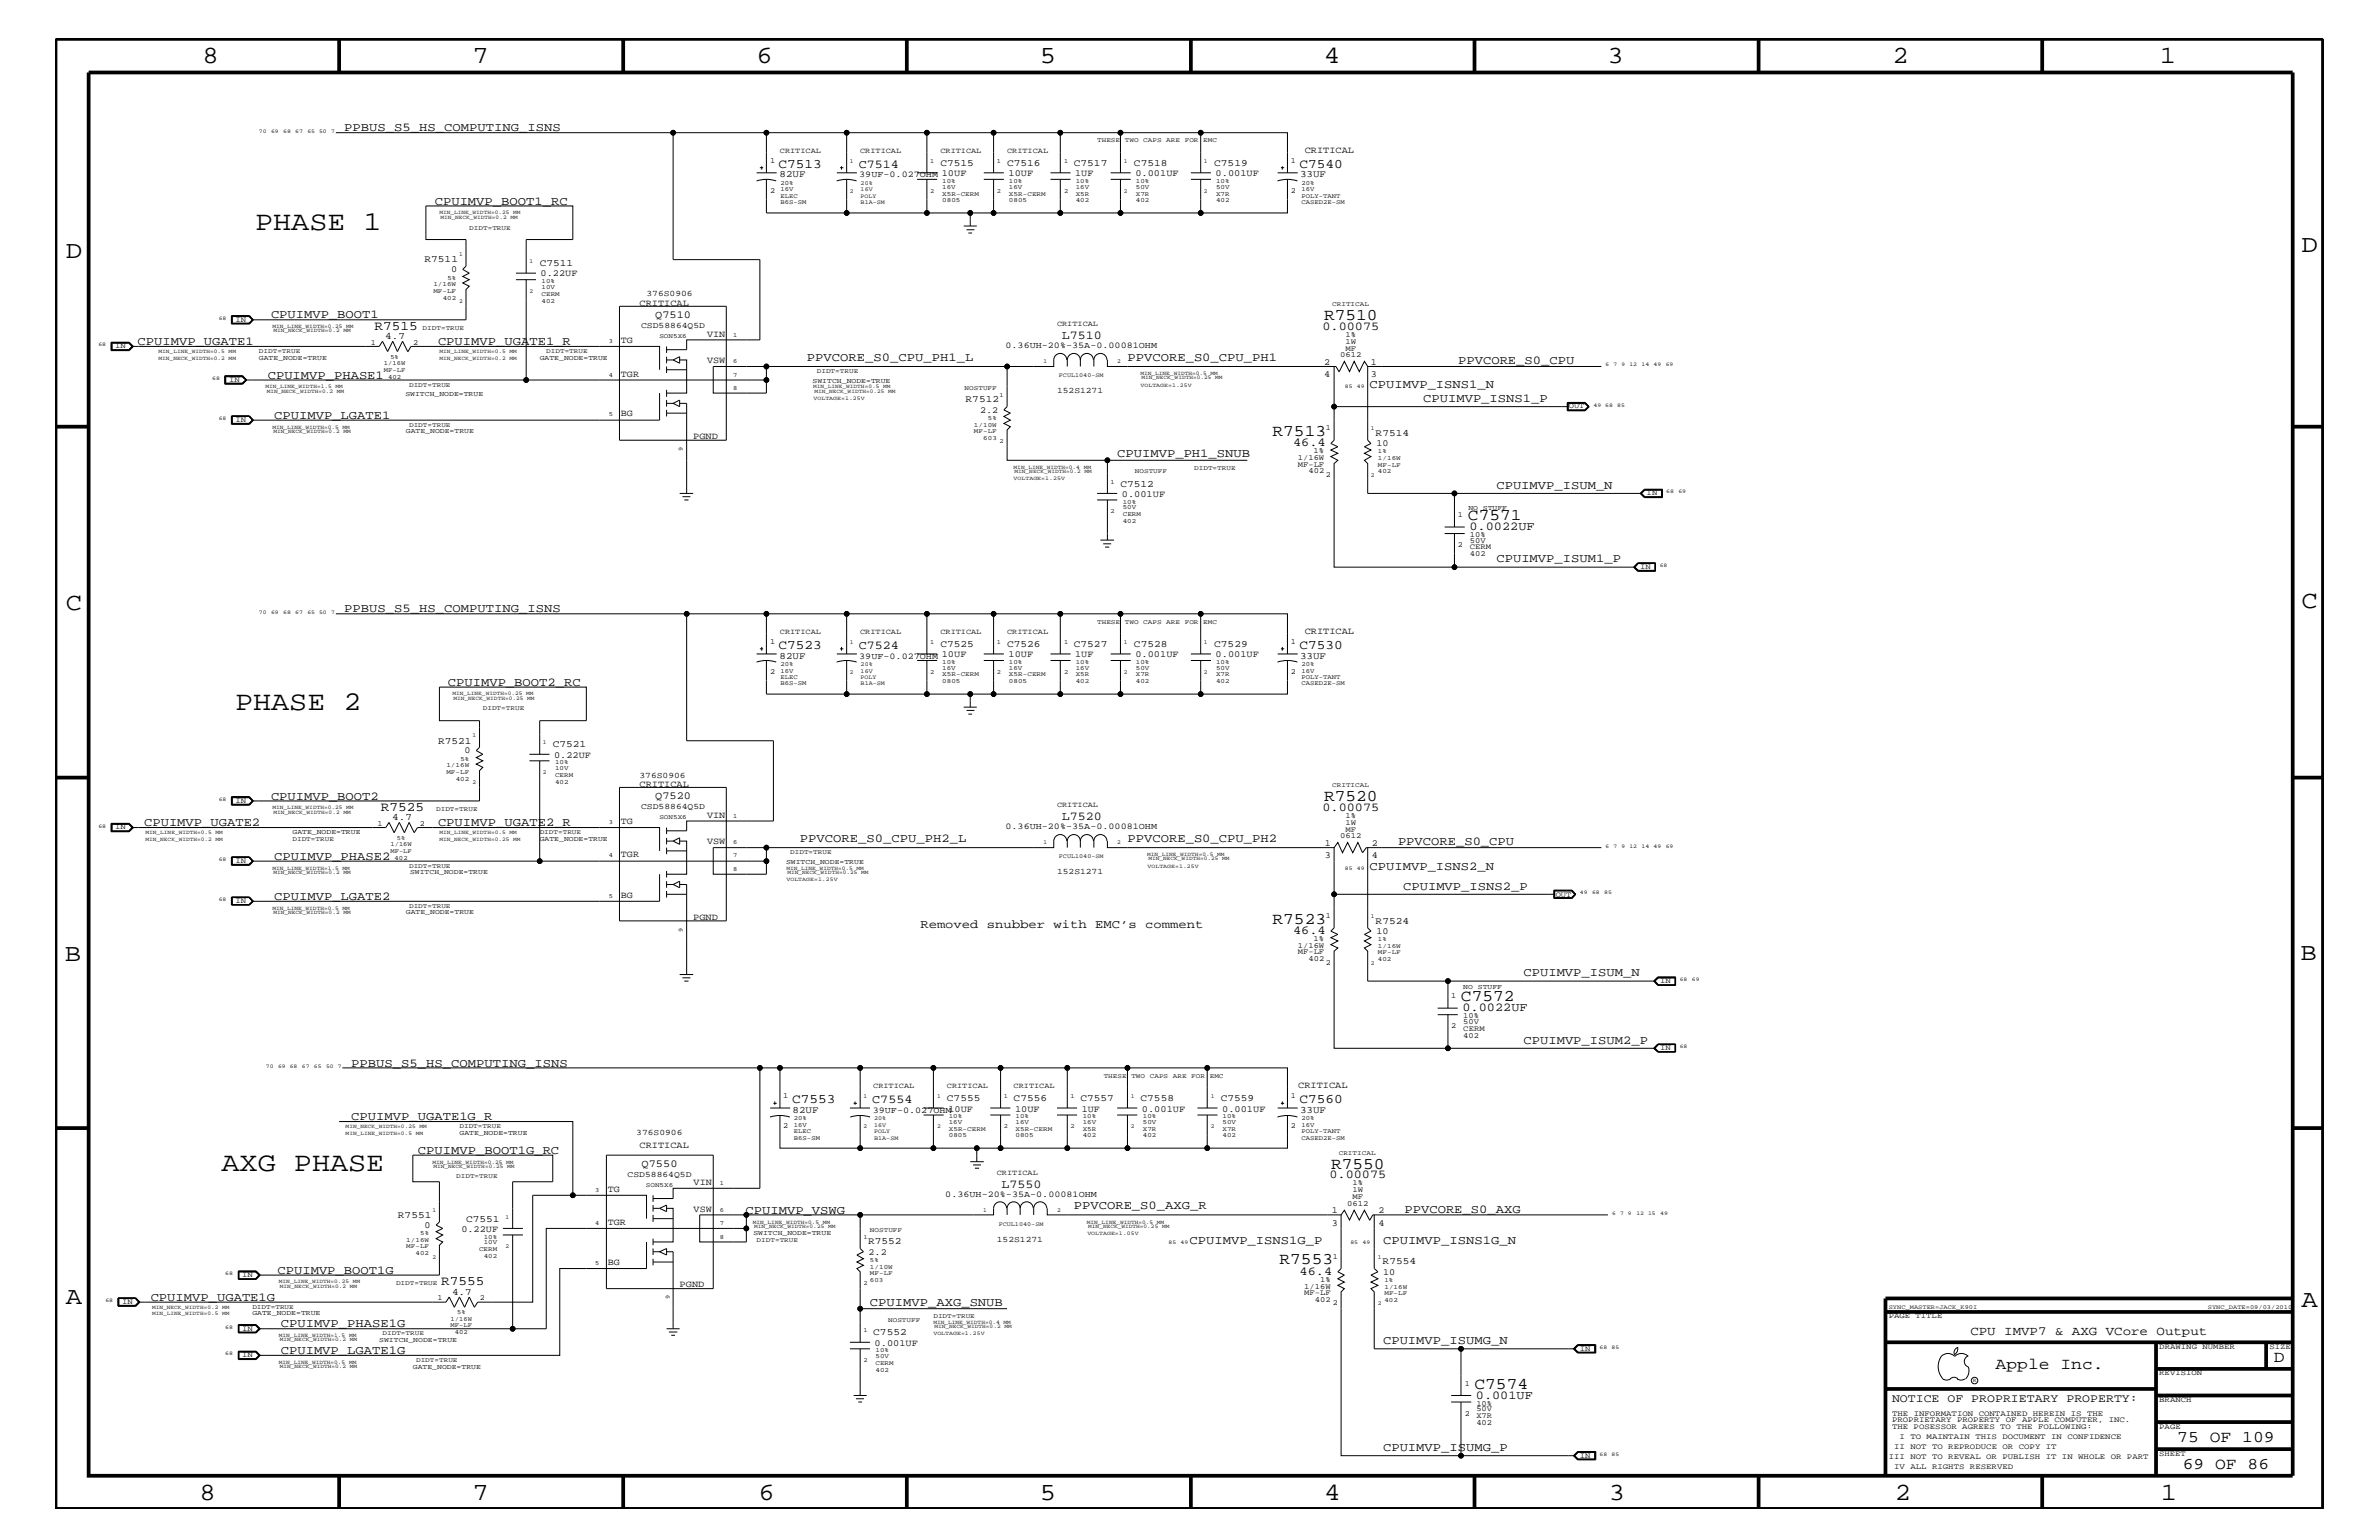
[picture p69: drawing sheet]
<svg xmlns="http://www.w3.org/2000/svg" width="432mm" height="279mm" viewBox="0 0 432 279" stroke-linecap="round" stroke-linejoin="round" font-family="sans-serif">
<defs><g id="words">
<g font-size="4.9">
<text x="46.3" y="41.7">PHASE 1</text>
<text x="42.7" y="128.9">PHASE 2</text>
<text x="40.2" y="212.5">AXG PHASE</text>
</g>
<g font-size="4.5">
<text x="36.7" y="11.5">8</text>
<text x="85.8" y="11.5">7</text>
<text x="137.3" y="11.5">6</text>
<text x="188.7" y="11.5">5</text>
<text x="240.3" y="11.5">4</text>
<text x="291.8" y="11.5">3</text>
<text x="343.5" y="11.5">2</text>
<text x="392" y="11.5">1</text>
<text x="11.9" y="46.8">D</text>
<text x="417.7" y="45.7">D</text>
<text x="11.9" y="110.6">C</text>
<text x="417.7" y="110.3">C</text>
<text x="11.8" y="174.3">B</text>
<text x="417.6" y="174.2">B</text>
<text x="11.9" y="236.7">A</text>
<text x="417.7" y="237.1">A</text>
<text x="36.2" y="272.1">8</text>
<text x="85.8" y="272.1">7</text>
<text x="137.7" y="272.1">6</text>
<text x="188.7" y="272.1">5</text>
<text x="240.4" y="272.1">4</text>
<text x="292" y="272.1">3</text>
<text x="343.9" y="272.1">2</text>
<text x="392.2" y="272.1">1</text>
</g>
<g font-size="3">
<text x="240.3" y="58.1">R7510</text>
<text x="231" y="79.1">R7513</text>
<text x="266.4" y="94.3">C7571</text>
<text x="240.3" y="145.4">R7520</text>
<text x="231" y="167.6">R7523</text>
<text x="265.2" y="181.6">C7572</text>
<text x="241.6" y="212.1">R7550</text>
<text x="232.2" y="229.4">R7553</text>
<text x="267.6" y="252">C7574</text>
<text x="362.2" y="248.4">Apple Inc.</text>
<text x="412.7" y="247.1">D</text>
<text x="395.2" y="261.6">75 OF 109</text>
<text x="396.2" y="266.6">69 OF 86</text>
</g>
<g font-size="2.4">
<text x="141.3" y="30.5">C7513</text>
<text x="235.9" y="30.5">C7540</text>
<text x="67.9" y="59.8">R7515</text>
<text x="141.3" y="117.8">C7523</text>
<text x="235.9" y="117.8">C7530</text>
<text x="69.1" y="147.1">R7525</text>
<text x="143.8" y="200.2">C7553</text>
<text x="235.9" y="200.2">C7560</text>
<text x="80.1" y="233.2">R7555</text>
</g>
<text font-size="2.3" x="357.6" y="242.3">CPU IMVP7 &amp; AXG VCore Output</text>
<g font-size="2.2">
<text x="62.5" y="23.8">PPBUS_S5_HS_COMPUTING_ISNS</text>
<text x="155.9" y="30.5">C7514</text>
<text x="78.9" y="37.2">CPUIMVP_BOOT1_RC</text>
<text x="49.2" y="57.8">CPUIMVP_BOOT1</text>
<text x="240" y="59.8">0.00075</text>
<text x="25" y="62.6">CPUIMVP_UGATE1</text>
<text x="79.5" y="62.6">CPUIMVP_UGATE1_R</text>
<text x="146.5" y="65.5">PPVCORE_S0_CPU_PH1_L</text>
<text x="192.7" y="61.5">L7510</text>
<text x="204.6" y="65.5">PPVCORE_S0_CPU_PH1</text>
<text x="48.6" y="68.7">CPUIMVP_PHASE1</text>
<text x="248.6" y="70.5">CPUIMVP_ISNS1_N</text>
<text x="264.7" y="66.1">PPVCORE_S0_CPU</text>
<text x="49.8" y="76">CPUIMVP_LGATE1</text>
<text x="258.3" y="72.9">CPUIMVP_ISNS1_P</text>
<text x="202.8" y="83">CPUIMVP_PH1_SNUB</text>
<text x="234.7" y="80.9">46.4</text>
<text x="271.6" y="88.7">CPUIMVP_ISUM_N</text>
<text x="266.7" y="96.2">0.0022UF</text>
<text x="271.6" y="102.1">CPUIMVP_ISUM1_P</text>
<text x="62.5" y="111.1">PPBUS_S5_HS_COMPUTING_ISNS</text>
<text x="155.9" y="117.8">C7524</text>
<text x="81.3" y="124.4">CPUIMVP_BOOT2_RC</text>
<text x="26.2" y="149.9">CPUIMVP_UGATE2</text>
<text x="49.2" y="145.1">CPUIMVP_BOOT2</text>
<text x="79.5" y="149.9">CPUIMVP_UGATE2_R</text>
<text x="192.7" y="148.8">L7520</text>
<text x="240" y="147.1">0.00075</text>
<text x="49.8" y="156">CPUIMVP_PHASE2</text>
<text x="145.2" y="152.8">PPVCORE_S0_CPU_PH2_L</text>
<text x="204.6" y="152.8">PPVCORE_S0_CPU_PH2</text>
<text x="253.7" y="153.4">PPVCORE_S0_CPU</text>
<text x="248.6" y="157.8">CPUIMVP_ISNS2_N</text>
<text x="254.7" y="161.4">CPUIMVP_ISNS2_P</text>
<text x="49.8" y="163.3">CPUIMVP_LGATE2</text>
<text x="167" y="168.3">Removed snubber with EMC’s comment</text>
<text x="234.7" y="169.4">46.4</text>
<text x="276.5" y="177.2">CPUIMVP_ISUM_N</text>
<text x="265.4" y="183.5">0.0022UF</text>
<text x="276.5" y="189.3">CPUIMVP_ISUM2_P</text>
<text x="63.8" y="193.6">PPBUS_S5_HS_COMPUTING_ISNS</text>
<text x="63.8" y="203.2">CPUIMVP_UGATE1G_R</text>
<text x="158.3" y="200.2">C7554</text>
<text x="75.9" y="209.3">CPUIMVP_BOOT1G_RC</text>
<text x="181.8" y="215.5">L7550</text>
<text x="241.3" y="213.8">0.00075</text>
<text x="135.3" y="220.2">CPUIMVP_VSWG</text>
<text x="194.9" y="219.4">PPVCORE_S0_AXG_R</text>
<text x="254.9" y="220">PPVCORE_S0_AXG</text>
<text x="215.9" y="225.7">CPUIMVP_ISNS1G_P</text>
<text x="251" y="225.7">CPUIMVP_ISNS1G_N</text>
<text x="50.4" y="231.1">CPUIMVP_BOOT1G</text>
<text x="235.9" y="231.3">46.4</text>
<text x="27.3" y="236">CPUIMVP_UGATE1G</text>
<text x="157.9" y="236.9">CPUIMVP_AXG_SNUB</text>
<text x="51" y="240.8">CPUIMVP_PHASE1G</text>
<text x="51" y="245.6">CPUIMVP_LGATE1G</text>
<text x="251" y="243.9">CPUIMVP_ISUMG_N</text>
<text x="267.9" y="253.8">0.001UF</text>
<text x="251" y="263.3">CPUIMVP_ISUMG_P</text>
</g>
<text font-size="2.1" x="343.4" y="254.4">NOTICE OF PROPRIETARY PROPERTY:</text>
<g font-size="1.9">
<text x="118.9" y="57.7">Q7510</text>
<text x="118.9" y="145">Q7520</text>
<text x="116.5" y="211.7">Q7550</text>
</g>
<g font-size="1.8">
<text x="141.5" y="32.2">82UF</text>
<text x="170.7" y="30.2">C7515</text>
<text x="182.8" y="30.2">C7516</text>
<text x="194.9" y="30.2">C7517</text>
<text x="205.8" y="30.2">C7518</text>
<text x="220.4" y="30.2">C7519</text>
<text x="236" y="32.2">33UF</text>
<text x="77" y="47.6">R7511</text>
<text x="98" y="48.3">C7511</text>
<text x="69.9" y="61.5">4.7</text>
<text x="175.3" y="73">R7512</text>
<text x="249.7" y="79.1">R7514</text>
<text x="203.4" y="88.3">C7512</text>
<text x="141.5" y="119.5">82UF</text>
<text x="170.7" y="117.4">C7525</text>
<text x="182.8" y="117.4">C7526</text>
<text x="194.9" y="117.4">C7527</text>
<text x="205.8" y="117.4">C7528</text>
<text x="220.4" y="117.4">C7529</text>
<text x="236" y="119.5">33UF</text>
<text x="79.5" y="134.9">R7521</text>
<text x="100.3" y="135.6">C7521</text>
<text x="71.2" y="148.8">4.7</text>
<text x="249.7" y="167.6">R7524</text>
<text x="143.8" y="201.9">82UF</text>
<text x="171.9" y="199.8">C7555</text>
<text x="184" y="199.8">C7556</text>
<text x="196.1" y="199.8">C7557</text>
<text x="207" y="199.8">C7558</text>
<text x="221.6" y="199.8">C7559</text>
<text x="236" y="201.9">33UF</text>
<text x="72.2" y="220.9">R7551</text>
<text x="84.6" y="221.7">C7551</text>
<text x="157.6" y="225.7">R7552</text>
<text x="251" y="229.4">R7554</text>
<text x="82" y="234.9">4.7</text>
<text x="158.5" y="242.3">C7552</text>
</g>
<g font-size="1.7">
<text x="236.8" y="27.7">CRITICAL</text>
<text x="183" y="31.9">10UF</text>
<text x="195.2" y="31.9">1UF</text>
<text x="206.1" y="31.9">0.001UF</text>
<text x="220.6" y="31.9">0.001UF</text>
<text x="81.9" y="49.4">0</text>
<text x="98.1" y="50.2">0.22UF</text>
<text x="116.1" y="55.6">CRITICAL</text>
<text x="112.7" y="62.3">TG</text>
<text x="128.4" y="65.9">VSW</text>
<text x="128.4" y="61.1">VIN</text>
<text x="112.7" y="68.4">TGR</text>
<text x="240.4" y="66.2">2</text>
<text x="240.4" y="68.4">4</text>
<text x="248.8" y="66.2">1</text>
<text x="248.8" y="68.4">3</text>
<text x="112.7" y="75.6">BG</text>
<text x="177.9" y="74.9">2.2</text>
<text x="125.8" y="79.6">PGND</text>
<text x="249.9" y="80.9">10</text>
<text x="203.6" y="90.1">0.001UF</text>
<text x="183" y="119.2">10UF</text>
<text x="195.2" y="119.2">1UF</text>
<text x="206.1" y="119.2">0.001UF</text>
<text x="220.6" y="119.2">0.001UF</text>
<text x="236.8" y="115">CRITICAL</text>
<text x="84.3" y="136.7">0</text>
<text x="100.6" y="137.4">0.22UF</text>
<text x="116.1" y="142.9">CRITICAL</text>
<text x="112.7" y="149.5">TG</text>
<text x="128.4" y="148.4">VIN</text>
<text x="112.7" y="155.6">TGR</text>
<text x="128.4" y="153.2">VSW</text>
<text x="240.5" y="153.4">1</text>
<text x="240.5" y="155.7">3</text>
<text x="249" y="153.4">2</text>
<text x="249" y="155.7">4</text>
<text x="112.7" y="162.8">BG</text>
<text x="125.8" y="166.9">PGND</text>
<text x="249.9" y="169.4">10</text>
<text x="235.6" y="197.4">CRITICAL</text>
<text x="184.2" y="201.7">10UF</text>
<text x="196.3" y="201.7">1UF</text>
<text x="207.3" y="201.7">0.001UF</text>
<text x="221.8" y="201.7">0.001UF</text>
<text x="116.1" y="208.3">CRITICAL</text>
<text x="125.9" y="215">VIN</text>
<text x="110.3" y="216.2">TG</text>
<text x="125.9" y="219.8">VSW</text>
<text x="241.7" y="220.1">1</text>
<text x="250.2" y="220.1">2</text>
<text x="77" y="222.8">0</text>
<text x="83.7" y="223.5">0.22UF</text>
<text x="110.3" y="222.3">TGR</text>
<text x="157.6" y="227.6">2.2</text>
<text x="241.7" y="222.4">3</text>
<text x="250.2" y="222.4">4</text>
<text x="110.3" y="229.6">BG</text>
<text x="123.4" y="233.5">PGND</text>
<text x="251" y="231.3">10</text>
<text x="158.7" y="244.1">0.001UF</text>
</g>
<g font-size="1.6">
<text x="156" y="32.2">39UF-0.027OHM 10UF</text>
<text x="182.5" y="63.2">0.36UH-20%-35A-0.00081OHM</text>
<text x="156" y="119.5">39UF-0.027OHM 10UF</text>
<text x="182.5" y="150.5">0.36UH-20%-35A-0.00081OHM</text>
<text x="158.4" y="201.9">39UF-0.027OHM10UF</text>
<text x="171.6" y="217.2">0.36UH-20%-35A-0.00081OHM</text>
</g>
<g font-size="1.5">
<text x="117.3" y="53.8">376S0906</text>
<text x="116.4" y="59.5">CSD58864Q5D</text>
<text x="191.9" y="71.3">152S1271</text>
<text x="116.1" y="141.1">376S0906</text>
<text x="116.4" y="146.8">CSD58864Q5D</text>
<text x="191.9" y="158.6">152S1271</text>
<text x="115.5" y="205.9">376S0906</text>
<text x="113.9" y="213.5">CSD58864Q5D</text>
<text x="180.9" y="225.3">152S1271</text>
</g>
<g font-size="1.4">
<text x="139.8" y="29.5">1</text>
<text x="141.6" y="27.7">CRITICAL</text>
<text x="156.1" y="27.7">CRITICAL</text>
<text x="170.7" y="27.7">CRITICAL</text>
<text x="182.8" y="27.7">CRITICAL</text>
<text x="234.3" y="29.5">1</text>
<text x="139.8" y="35">2</text>
<text x="234.3" y="35">2</text>
<text x="42.8" y="58.4">IN</text>
<text x="191.9" y="59.2">CRITICAL</text>
<text x="20.9" y="63.2">IN</text>
<text x="67.3" y="62.5">1</text>
<text x="75" y="62.5">2</text>
<text x="243.2" y="64.8">0612</text>
<text x="244.2" y="63.6">MF</text>
<text x="244.2" y="62.3">1W</text>
<text x="244.2" y="61.2">1%</text>
<text x="41.6" y="69.3">IN</text>
<text x="42.8" y="76.6">IN</text>
<text x="284.7" y="74.1">OUT</text>
<text x="235.5" y="83.5">1/16W</text>
<text x="238.4" y="82.2">1%</text>
<text x="240.6" y="78">1</text>
<text x="235.5" y="84.7">MF-LF</text>
<text x="237.5" y="85.9">402</text>
<text x="240.6" y="86.5">2</text>
<text x="298.9" y="89.9">IN</text>
<text x="264.6" y="93.8">1</text>
<text x="264.6" y="99.3">2</text>
<text x="266.8" y="97.4">10%</text>
<text x="266.8" y="98.5">50V</text>
<text x="266.8" y="99.7">CERM</text>
<text x="266.8" y="101">402</text>
<text x="297.7" y="103.2">IN</text>
<text x="139.8" y="116.8">1</text>
<text x="141.6" y="115">CRITICAL</text>
<text x="156.1" y="115">CRITICAL</text>
<text x="170.7" y="115">CRITICAL</text>
<text x="182.8" y="115">CRITICAL</text>
<text x="234.3" y="116.8">1</text>
<text x="139.8" y="122.3">2</text>
<text x="234.3" y="122.3">2</text>
<text x="42.8" y="145.7">IN</text>
<text x="68.5" y="149.8">1</text>
<text x="76.2" y="149.8">2</text>
<text x="191.9" y="146.5">CRITICAL</text>
<text x="244.2" y="149.6">1W</text>
<text x="244.2" y="148.4">1%</text>
<text x="20.9" y="150.5">IN</text>
<text x="243.2" y="152.1">0612</text>
<text x="244.2" y="150.9">MF</text>
<text x="42.8" y="156.6">IN</text>
<text x="42.8" y="163.9">IN</text>
<text x="240.6" y="166.5">1</text>
<text x="282.4" y="162.7">OUT</text>
<text x="235.5" y="173.2">MF-LF</text>
<text x="235.5" y="172">1/16W</text>
<text x="238.4" y="170.7">1%</text>
<text x="237.5" y="174.4">402</text>
<text x="240.6" y="175">2</text>
<text x="301.3" y="178.4">IN</text>
<text x="263.4" y="181">1</text>
<text x="265.6" y="185.8">50V</text>
<text x="265.6" y="184.7">10%</text>
<text x="263.4" y="186.5">2</text>
<text x="265.6" y="188.2">402</text>
<text x="265.6" y="187">CERM</text>
<text x="301.3" y="190.5">IN</text>
<text x="158.5" y="197.4">CRITICAL</text>
<text x="171.9" y="197.4">CRITICAL</text>
<text x="184" y="197.4">CRITICAL</text>
<text x="142.2" y="199.2">1</text>
<text x="234.3" y="199.2">1</text>
<text x="142.2" y="204.7">2</text>
<text x="234.3" y="204.7">2</text>
<text x="180.9" y="213.2">CRITICAL</text>
<text x="245.5" y="215.1">1%</text>
<text x="244.5" y="218.7">0612</text>
<text x="245.5" y="217.5">MF</text>
<text x="245.5" y="216.4">1W</text>
<text x="43.9" y="231.8">IN</text>
<text x="236.7" y="233.8">1/16W</text>
<text x="239.6" y="232.6">1%</text>
<text x="241.9" y="228.4">1</text>
<text x="22.2" y="236.6">IN</text>
<text x="79.4" y="235.8">1</text>
<text x="87.1" y="235.8">2</text>
<text x="236.7" y="235">MF-LF</text>
<text x="238.7" y="236.2">402</text>
<text x="241.9" y="236.8">2</text>
<text x="342.8" y="239.2">PAGE TITLE</text>
<text x="43.9" y="241.4">IN</text>
<text x="286.8" y="245.1">IN</text>
<text x="391.9" y="244.7">DRAWING NUMBER</text>
<text x="411.9" y="244.7">SIZE</text>
<text x="43.9" y="246.2">IN</text>
<text x="265.9" y="251.4">1</text>
<text x="391.9" y="249.5">REVISION</text>
<text x="265.9" y="256.8">2</text>
<text x="268" y="255">10%</text>
<text x="268" y="257.3">X7R</text>
<text x="268" y="256.1">50V</text>
<text x="343.4" y="256.8">THE INFORMATION CONTAINED HEREIN IS THE</text>
<text x="391.9" y="254.4">BRANCH</text>
<text x="268" y="258.5">402</text>
<text x="343.4" y="259.3">THE POSESSOR AGREES TO THE FOLLOWING:</text>
<text x="343.4" y="258">PROPRIETARY PROPERTY OF APPLE COMPUTER, INC.</text>
<text x="343.8" y="262.9">II NOT TO REPRODUCE OR COPY IT</text>
<text x="344.8" y="261.1">I TO MAINTAIN THIS DOCUMENT IN CONFIDENCE</text>
<text x="391.9" y="259.3">PAGE</text>
<text x="286.8" y="264.4">IN</text>
<text x="342.8" y="264.7">III NOT TO REVEAL OR PUBLISH IT IN WHOLE OR PART</text>
<text x="343.8" y="266.6">IV ALL RIGHTS RESERVED</text>
<text x="391.9" y="264.1">SHEET</text>
</g>
<g font-size="1.3">
<text x="47" y="65.3">GATE_NODE=TRUE</text>
<text x="98" y="65.3">GATE_NODE=TRUE</text>
<text x="73.6" y="71.9">SWITCH_NODE=TRUE</text>
<text x="147.5" y="69.5">SWITCH_NODE=TRUE</text>
<text x="73.7" y="78.6">GATE_NODE=TRUE</text>
<text x="266.5" y="92.5">NO STUFF</text>
<text x="53.1" y="151.3">GATE_NODE=TRUE</text>
<text x="98" y="152.6">GATE_NODE=TRUE</text>
<text x="74.4" y="158.5">SWITCH_NODE=TRUE</text>
<text x="142.7" y="156.7">SWITCH_NODE=TRUE</text>
<text x="73.7" y="165.9">GATE_NODE=TRUE</text>
<text x="265.6" y="179.4">NO STUFF</text>
<text x="83.4" y="205.9">GATE_NODE=TRUE</text>
<text x="136.7" y="224.1">SWITCH_NODE=TRUE</text>
<text x="45.8" y="238.6">GATE_NODE=TRUE</text>
<text x="68.8" y="243.5">SWITCH_NODE=TRUE</text>
<text x="74.9" y="248.4">GATE_NODE=TRUE</text>
</g>
<g font-size="1.2">
<text x="168.8" y="29.5">1</text>
<text x="180.9" y="29.5">1</text>
<text x="193.1" y="29.5">1</text>
<text x="199.1" y="25.9">THESE</text>
<text x="204.2" y="25.9">TWO</text>
<text x="207.5" y="25.9">CAPS</text>
<text x="211.7" y="25.9">ARE</text>
<text x="215" y="25.9">FOR</text>
<text x="218.4" y="25.9">EMC</text>
<text x="141.6" y="35.8">ELEC</text>
<text x="141.6" y="34.7">16V</text>
<text x="141.6" y="33.6">20%</text>
<text x="168.8" y="35">2</text>
<text x="171" y="33.1">10%</text>
<text x="171" y="35.5">X5R-CERM</text>
<text x="171" y="34.2">16V</text>
<text x="180.9" y="35">2</text>
<text x="183.1" y="34.2">16V</text>
<text x="183.1" y="33.1">10%</text>
<text x="183.1" y="35.5">X5R-CERM</text>
<text x="193.1" y="35">2</text>
<text x="195.2" y="35.5">X5R</text>
<text x="195.2" y="33.1">10%</text>
<text x="195.2" y="34.2">16V</text>
<text x="206.2" y="33.1">10%</text>
<text x="206.2" y="34.2">50V</text>
<text x="206.2" y="35.5">X7R</text>
<text x="220.7" y="35.5">X7R</text>
<text x="220.7" y="34.2">50V</text>
<text x="220.7" y="33.1">10%</text>
<text x="236.2" y="35.8">POLY-TANT</text>
<text x="236.2" y="34.7">16V</text>
<text x="236.2" y="33.6">20%</text>
<text x="85.2" y="41.7">DIDT=TRUE</text>
<text x="141.6" y="37">B6S-SM</text>
<text x="171" y="36.7">0805</text>
<text x="183.1" y="36.7">0805</text>
<text x="195.2" y="36.7">402</text>
<text x="206.2" y="36.7">402</text>
<text x="220.7" y="36.7">402</text>
<text x="236.2" y="37">CASED2E-SM</text>
<text x="78.7" y="53.2">MF-LF</text>
<text x="78.7" y="51.9">1/16W</text>
<text x="81.2" y="50.7">5%</text>
<text x="98.3" y="52.4">10V</text>
<text x="98.3" y="53.6">CERM</text>
<text x="98.3" y="51.3">10%</text>
<text x="76.7" y="59.8">DIDT=TRUE</text>
<text x="80.3" y="54.4">402</text>
<text x="98.3" y="54.9">402</text>
<text x="241.8" y="55.6">CRITICAL</text>
<text x="47" y="64">DIDT=TRUE</text>
<text x="70.9" y="65.1">5%</text>
<text x="99.1" y="64">DIDT=TRUE</text>
<text x="110.5" y="62.3">3</text>
<text x="119.7" y="61.3">SON5X6</text>
<text x="133.1" y="61.1">1</text>
<text x="133.1" y="65.9">6</text>
<text x="69.7" y="66.2">1/16W</text>
<text x="69.7" y="67.5">MF-LF</text>
<text x="70.4" y="68.7">402</text>
<text x="74.3" y="70.1">DIDT=TRUE</text>
<text x="110.5" y="68.4">4</text>
<text x="133.1" y="68.4">7</text>
<text x="133.1" y="70.7">8</text>
<text x="148.3" y="67.7">DIDT=TRUE</text>
<text x="175.1" y="70.7">NOSTUFF</text>
<text x="181.4" y="72">1</text>
<text x="74.3" y="77.4">DIDT=TRUE</text>
<text x="110.5" y="75.6">5</text>
<text x="176.8" y="77.4">1/10W</text>
<text x="179.3" y="76.2">5%</text>
<text x="124" y="81.8" transform="rotate(-90 124 81.8)">9</text>
<text x="176.8" y="78.6">MF-LF</text>
<text x="178.5" y="79.9">603</text>
<text x="181.4" y="80.5">2</text>
<text x="250.1" y="83.5">1/16W</text>
<text x="250.1" y="82.2">1%</text>
<text x="201.6" y="87.7">1</text>
<text x="206" y="85.9">NOSTUFF</text>
<text x="216.7" y="85.3">DIDT=TRUE</text>
<text x="250.1" y="84.7">MF-LF</text>
<text x="250.1" y="85.9">402</text>
<text x="201.6" y="93.2">2</text>
<text x="203.8" y="94.9">402</text>
<text x="203.8" y="91.4">10%</text>
<text x="203.8" y="93.7">CERM</text>
<text x="203.8" y="92.4">50V</text>
<text x="199.1" y="113.1">THESE</text>
<text x="204.2" y="113.1">TWO</text>
<text x="207.5" y="113.1">CAPS</text>
<text x="211.7" y="113.1">ARE</text>
<text x="215" y="113.1">FOR</text>
<text x="218.4" y="113.1">EMC</text>
<text x="168.8" y="116.8">1</text>
<text x="180.9" y="116.8">1</text>
<text x="193.1" y="116.8">1</text>
<text x="141.6" y="124.3">B6S-SM</text>
<text x="141.6" y="123.1">ELEC</text>
<text x="141.6" y="122">16V</text>
<text x="141.6" y="120.8">20%</text>
<text x="168.8" y="122.3">2</text>
<text x="171" y="121.5">16V</text>
<text x="171" y="124">0805</text>
<text x="171" y="122.7">X5R-CERM</text>
<text x="171" y="120.4">10%</text>
<text x="180.9" y="122.3">2</text>
<text x="183.1" y="120.4">10%</text>
<text x="183.1" y="121.5">16V</text>
<text x="183.1" y="122.7">X5R-CERM</text>
<text x="183.1" y="124">0805</text>
<text x="193.1" y="122.3">2</text>
<text x="195.2" y="124">402</text>
<text x="195.2" y="120.4">10%</text>
<text x="195.2" y="122.7">X5R</text>
<text x="195.2" y="121.5">16V</text>
<text x="206.2" y="124">402</text>
<text x="206.2" y="120.4">10%</text>
<text x="206.2" y="121.5">50V</text>
<text x="206.2" y="122.7">X7R</text>
<text x="220.7" y="124">402</text>
<text x="220.7" y="122.7">X7R</text>
<text x="220.7" y="121.5">50V</text>
<text x="220.7" y="120.4">10%</text>
<text x="236.2" y="124.3">CASED2E-SM</text>
<text x="236.2" y="123.1">POLY-TANT</text>
<text x="236.2" y="122">16V</text>
<text x="236.2" y="120.8">20%</text>
<text x="87.6" y="128.9">DIDT=TRUE</text>
<text x="81" y="140.4">MF-LF</text>
<text x="81" y="139.2">1/16W</text>
<text x="82.7" y="141.7">402</text>
<text x="83.6" y="138">5%</text>
<text x="100.8" y="142.2">402</text>
<text x="100.8" y="138.6">10%</text>
<text x="100.8" y="140.9">CERM</text>
<text x="100.8" y="139.7">10V</text>
<text x="241.8" y="142.9">CRITICAL</text>
<text x="79.2" y="147.1">DIDT=TRUE</text>
<text x="110.5" y="149.5">3</text>
<text x="119.7" y="148.6">SON5X6</text>
<text x="133.1" y="148.4">1</text>
<text x="53.1" y="152.6">DIDT=TRUE</text>
<text x="70.9" y="153.5">1/16W</text>
<text x="70.9" y="154.7">MF-LF</text>
<text x="71.6" y="156">402</text>
<text x="72.1" y="152.3">5%</text>
<text x="98" y="151.3">DIDT=TRUE</text>
<text x="110.5" y="155.6">4</text>
<text x="133.1" y="153.2">6</text>
<text x="133.1" y="155.6">7</text>
<text x="143.4" y="155">DIDT=TRUE</text>
<text x="74.3" y="157.4">DIDT=TRUE</text>
<text x="133.1" y="158">8</text>
<text x="74.3" y="164.7">DIDT=TRUE</text>
<text x="110.5" y="162.8">5</text>
<text x="124" y="169.1" transform="rotate(-90 124 169.1)">9</text>
<text x="250.1" y="170.7">1%</text>
<text x="250.1" y="172">1/16W</text>
<text x="250.1" y="173.2">MF-LF</text>
<text x="250.1" y="174.4">402</text>
<text x="200.3" y="195.6">THESE</text>
<text x="205.3" y="195.6">TWO</text>
<text x="208.7" y="195.6">CAPS</text>
<text x="212.9" y="195.6">ARE</text>
<text x="216.2" y="195.6">FOR</text>
<text x="219.6" y="195.6">EMC</text>
<text x="144.1" y="203.2">20%</text>
<text x="172.2" y="202.9">10%</text>
<text x="172.2" y="204">16V</text>
<text x="182.2" y="199.2">1</text>
<text x="184.3" y="204">16V</text>
<text x="184.3" y="202.9">10%</text>
<text x="194.3" y="199.2">1</text>
<text x="196.5" y="202.9">10%</text>
<text x="196.5" y="204">16V</text>
<text x="207.4" y="204">50V</text>
<text x="207.4" y="202.9">10%</text>
<text x="221.9" y="202.9">10%</text>
<text x="221.9" y="204">50V</text>
<text x="236.2" y="203.2">20%</text>
<text x="83.4" y="204.7">DIDT=TRUE</text>
<text x="144.1" y="206.8">B6S-SM</text>
<text x="144.1" y="205.5">ELEC</text>
<text x="144.1" y="204.4">16V</text>
<text x="172.2" y="205.2">X5R-CERM</text>
<text x="172.2" y="206.4">0805</text>
<text x="182.2" y="204.7">2</text>
<text x="184.3" y="206.4">0805</text>
<text x="184.3" y="205.2">X5R-CERM</text>
<text x="194.3" y="204.7">2</text>
<text x="196.5" y="205.2">X5R</text>
<text x="196.5" y="206.4">402</text>
<text x="207.4" y="205.2">X7R</text>
<text x="207.4" y="206.4">402</text>
<text x="221.9" y="205.2">X7R</text>
<text x="221.9" y="206.4">402</text>
<text x="236.2" y="206.8">CASED2E-SM</text>
<text x="236.2" y="205.5">POLY-TANT</text>
<text x="236.2" y="204.4">16V</text>
<text x="243" y="209.5">CRITICAL</text>
<text x="82.8" y="213.8">DIDT=TRUE</text>
<text x="117.2" y="215.3">SON5X6</text>
<text x="130.6" y="215">1</text>
<text x="108" y="216.2">3</text>
<text x="130.6" y="219.8">6</text>
<text x="73.7" y="225.3">1/16W</text>
<text x="73.7" y="226.5">MF-LF</text>
<text x="75.4" y="227.7">402</text>
<text x="76.3" y="224.1">5%</text>
<text x="87" y="227">CERM</text>
<text x="87.8" y="224.7">10%</text>
<text x="87.8" y="225.7">10V</text>
<text x="108" y="222.3">4</text>
<text x="130.6" y="222.3">7</text>
<text x="130.6" y="224.7">8</text>
<text x="137.3" y="225.3">DIDT=TRUE</text>
<text x="156.7" y="224.7">1</text>
<text x="157.9" y="223.5">NOSTUFF</text>
<text x="71.9" y="233.2">DIDT=TRUE</text>
<text x="87.8" y="228.2">402</text>
<text x="108" y="229.6">5</text>
<text x="156.7" y="233.2">2</text>
<text x="157.9" y="232.6">603</text>
<text x="157.9" y="231.3">MF-LF</text>
<text x="157.9" y="230.2">1/10W</text>
<text x="157.9" y="229">5%</text>
<text x="251.3" y="232.6">1%</text>
<text x="251.3" y="233.8">1/16W</text>
<text x="45.8" y="237.4">DIDT=TRUE</text>
<text x="81.8" y="239.6">1/16W</text>
<text x="83" y="238.4">5%</text>
<text x="121.6" y="235.7" transform="rotate(-90 121.6 235.7)">9</text>
<text x="161.2" y="239.9">NOSTUFF</text>
<text x="169.4" y="239.2">DIDT=TRUE</text>
<text x="251.3" y="236.2">402</text>
<text x="251.3" y="235">MF-LF</text>
<text x="69.4" y="242.3">DIDT=TRUE</text>
<text x="81.8" y="240.8">MF-LF</text>
<text x="82.5" y="242">402</text>
<text x="156.7" y="241.7">1</text>
<text x="158.9" y="245.3">10%</text>
<text x="75.5" y="247.1">DIDT=TRUE</text>
<text x="156.7" y="247.1">2</text>
<text x="158.9" y="246.4">50V</text>
<text x="158.9" y="247.6">CERM</text>
<text x="158.9" y="248.9">402</text>
</g>
<g font-size="1.1">
<text x="154.3" y="29.5">1</text>
<text x="204" y="29.5">1</text>
<text x="218.5" y="29.5">1</text>
<text x="154.3" y="35">2</text>
<text x="156.2" y="33.6">20%</text>
<text x="156.2" y="35.8">POLY</text>
<text x="156.2" y="34.7">16V</text>
<text x="204" y="35">2</text>
<text x="218.5" y="35">2</text>
<text x="156.2" y="37">B1A-SM</text>
<text x="83.3" y="46.5">1</text>
<text x="96.1" y="47.7">1</text>
<text x="96.1" y="53.2">2</text>
<text x="83.3" y="55">2</text>
<text x="189.4" y="65.9">1</text>
<text x="202.8" y="65.9">2</text>
<text x="192.2" y="68.4">FCUL1040-SM</text>
<text x="248.8" y="78">1</text>
<text x="248.8" y="86.5">2</text>
<text x="154.3" y="116.8">1</text>
<text x="204" y="116.8">1</text>
<text x="218.5" y="116.8">1</text>
<text x="154.3" y="122.3">2</text>
<text x="156.2" y="120.8">20%</text>
<text x="156.2" y="123.1">POLY</text>
<text x="156.2" y="124.3">B1A-SM</text>
<text x="156.2" y="122">16V</text>
<text x="204" y="122.3">2</text>
<text x="218.5" y="122.3">2</text>
<text x="85.8" y="133.8">1</text>
<text x="98.6" y="135">1</text>
<text x="85.8" y="142.3">2</text>
<text x="98.6" y="140.4">2</text>
<text x="189.4" y="153.2">1</text>
<text x="192.2" y="155.7">FCUL1040-SM</text>
<text x="202.8" y="153.2">2</text>
<text x="248.8" y="166.5">1</text>
<text x="248.8" y="175">2</text>
<text x="156.7" y="199.2">1</text>
<text x="158.7" y="203.2">20%</text>
<text x="170.1" y="199.2">1</text>
<text x="205.2" y="199.2">1</text>
<text x="219.8" y="199.2">1</text>
<text x="156.7" y="204.7">2</text>
<text x="158.7" y="205.5">POLY</text>
<text x="158.7" y="204.4">16V</text>
<text x="158.7" y="206.8">B1A-SM</text>
<text x="170.1" y="204.7">2</text>
<text x="205.2" y="204.7">2</text>
<text x="219.8" y="204.7">2</text>
<text x="78.5" y="219.8">1</text>
<text x="91.8" y="221.1">1</text>
<text x="178.5" y="219.8">1</text>
<text x="191.9" y="219.8">2</text>
<text x="91.8" y="226.5">2</text>
<text x="181.3" y="222.4">FCUL1040-SM</text>
<text x="78.5" y="228.4">2</text>
<text x="250.1" y="228.4">1</text>
<text x="250.1" y="236.8">2</text>
<text x="342.8" y="237.4">SYNC_MASTER=JACK_K90I</text>
<text x="400.7" y="237.4">SYNC_DATE=09/03/2010</text>
</g>
<g font-size="1">
<text x="47" y="24.1">70</text>
<text x="49.2" y="24.1">69</text>
<text x="51.4" y="24.1">68</text>
<text x="53.6" y="24.1">67</text>
<text x="55.8" y="24.1">65 50</text>
<text x="60.1" y="24.1">7</text>
<text x="79.8" y="38.9">MIN_LINE_WIDTH=0.25 MM</text>
<text x="79.9" y="39.7">MIN_NECK_WIDTH=0.2 MM</text>
<text x="39.7" y="58">68</text>
<text x="49.4" y="59.5">MIN_LINE_WIDTH=0.25 MM</text>
<text x="17.9" y="62.9">68</text>
<text x="28.8" y="65.3">MIN_NECK_WIDTH=0.2 MM</text>
<text x="28.8" y="64">MIN_LINE_WIDTH=0.5 MM</text>
<text x="49.6" y="60.3">MIN_NECK_WIDTH=0.2 MM</text>
<text x="79.8" y="65.3">MIN_NECK_WIDTH=0.2 MM</text>
<text x="79.8" y="64">MIN_LINE_WIDTH=0.5 MM</text>
<text x="38.5" y="68.9">68</text>
<text x="48.2" y="70.5">MIN_LINE_WIDTH=1.5 MM</text>
<text x="48.4" y="71.2">MIN_NECK_WIDTH=0.2 MM</text>
<text x="147.6" y="70.5">MIN_LINE_WIDTH=0.5 MM</text>
<text x="147.8" y="71.2">MIN_NECK_WIDTH=0.25 MM</text>
<text x="207" y="70.1">VOLTAGE=1.25V</text>
<text x="207" y="68">MIN_LINE_WIDTH=0.5 MM</text>
<text x="207.2" y="68.8">MIN_NECK_WIDTH=0.25 MM</text>
<text x="244.1" y="70.5">85</text>
<text x="246.3" y="70.5">49</text>
<text x="291.4" y="66.5">6</text>
<text x="292.9" y="66.5">7</text>
<text x="294.3" y="66.5">9</text>
<text x="295.7" y="66.5">12</text>
<text x="297.9" y="66.5">14</text>
<text x="300.1" y="66.5">49</text>
<text x="302.3" y="66.5">69</text>
<text x="39.7" y="76.2">68</text>
<text x="49.4" y="77.8">MIN_LINE_WIDTH=0.5 MM</text>
<text x="147.7" y="72.6">VOLTAGE=1.25V</text>
<text x="289.2" y="73.8">49 68</text>
<text x="293.5" y="73.8">85</text>
<text x="49.6" y="78.5">MIN_NECK_WIDTH=0.2 MM</text>
<text x="184" y="87.1">VOLTAGE=1.25V</text>
<text x="184" y="85">MIN_LINE_WIDTH=0.4 MM</text>
<text x="184.1" y="85.8">MIN_NECK_WIDTH=0.2 MM</text>
<text x="302.4" y="89.5">68</text>
<text x="304.6" y="89.5">69</text>
<text x="301.2" y="102.9">68</text>
<text x="47" y="111.4">70</text>
<text x="49.2" y="111.4">69</text>
<text x="51.4" y="111.4">68</text>
<text x="53.6" y="111.4">67</text>
<text x="55.8" y="111.4">65 50</text>
<text x="60.1" y="111.4">7</text>
<text x="82.1" y="126.2">MIN_LINE_WIDTH=0.25 MM</text>
<text x="82.3" y="127">MIN_NECK_WIDTH=0.25 MM</text>
<text x="39.7" y="145.3">68</text>
<text x="49.4" y="146.8">MIN_LINE_WIDTH=0.25 MM</text>
<text x="49.6" y="147.6">MIN_NECK_WIDTH=0.2 MM</text>
<text x="17.9" y="150.1">68</text>
<text x="26.4" y="152.6">MIN_NECK_WIDTH=0.2 MM</text>
<text x="26.4" y="151.3">MIN_LINE_WIDTH=0.5 MM</text>
<text x="79.8" y="151.3">MIN_LINE_WIDTH=0.5 MM</text>
<text x="79.8" y="152.6">MIN_NECK_WIDTH=0.25 MM</text>
<text x="208.2" y="155.3">MIN_LINE_WIDTH=0.5 MM</text>
<text x="291.4" y="153.8">6</text>
<text x="292.9" y="153.8">7</text>
<text x="294.3" y="153.8">9</text>
<text x="295.7" y="153.8">12</text>
<text x="297.9" y="153.8">14</text>
<text x="300.1" y="153.8">49</text>
<text x="302.3" y="153.8">69</text>
<text x="39.7" y="156.2">68</text>
<text x="49.4" y="157.8">MIN_LINE_WIDTH=1.5 MM</text>
<text x="49.6" y="158.5">MIN_NECK_WIDTH=0.2 MM</text>
<text x="142.7" y="159.9">VOLTAGE=1.25V</text>
<text x="142.7" y="157.8">MIN_LINE_WIDTH=0.5 MM</text>
<text x="142.9" y="158.5">MIN_NECK_WIDTH=0.25 MM</text>
<text x="208.3" y="157.4">VOLTAGE=1.25V</text>
<text x="208.4" y="156.1">MIN_NECK_WIDTH=0.25 MM</text>
<text x="244.1" y="157.8">85</text>
<text x="246.3" y="157.8">49</text>
<text x="39.7" y="163.5">68</text>
<text x="49.4" y="165">MIN_LINE_WIDTH=0.5 MM</text>
<text x="49.6" y="165.8">MIN_NECK_WIDTH=0.2 MM</text>
<text x="286.8" y="162.2">49</text>
<text x="289" y="162.2">68</text>
<text x="291.2" y="162.2">85</text>
<text x="304.9" y="178">68</text>
<text x="307.1" y="178">69</text>
<text x="304.9" y="190.2">68</text>
<text x="48.3" y="193.7">70</text>
<text x="50.5" y="193.7">69 68</text>
<text x="54.8" y="193.7">67</text>
<text x="57" y="193.7">65</text>
<text x="59.2" y="193.7">50 7</text>
<text x="62.7" y="205.9">MIN_LINE_WIDTH=0.5 MM</text>
<text x="62.7" y="204.7">MIN_NECK_WIDTH=0.25 MM</text>
<text x="78.5" y="211.1">MIN_LINE_WIDTH=0.25 MM</text>
<text x="78.7" y="211.9">MIN_NECK_WIDTH=0.25 MM</text>
<text x="292.6" y="220.4">6</text>
<text x="294" y="220.4">7</text>
<text x="295.5" y="220.4">9</text>
<text x="297" y="220.4">12 15</text>
<text x="301.3" y="220.4">49</text>
<text x="136.7" y="222">MIN_LINE_WIDTH=0.5 MM</text>
<text x="136.9" y="222.8">MIN_NECK_WIDTH=0.25 MM</text>
<text x="197.3" y="222">MIN_LINE_WIDTH=0.5 MM</text>
<text x="197.4" y="224.1">VOLTAGE=1.05V</text>
<text x="197.5" y="222.8">MIN_NECK_WIDTH=0.25 MM</text>
<text x="212.1" y="225.7">85</text>
<text x="214.3" y="225.7">49</text>
<text x="245.1" y="225.7">85</text>
<text x="247.3" y="225.7">49</text>
<text x="40.9" y="231.3">68</text>
<text x="50.6" y="232.9">MIN_LINE_WIDTH=0.25 MM</text>
<text x="50.8" y="233.7">MIN_NECK_WIDTH=0.2 MM</text>
<text x="19.1" y="236.2">68</text>
<text x="27.6" y="238.6">MIN_LINE_WIDTH=0.5 MM</text>
<text x="27.6" y="237.4">MIN_NECK_WIDTH=0.2 MM</text>
<text x="40.9" y="241.1">68</text>
<text x="40.9" y="245.9">68</text>
<text x="50.6" y="242.6">MIN_LINE_WIDTH=1.5 MM</text>
<text x="50.8" y="243.4">MIN_NECK_WIDTH=0.2 MM</text>
<text x="169.4" y="242.3">VOLTAGE=1.25V</text>
<text x="169.4" y="240.1">MIN_LINE_WIDTH=0.4 MM</text>
<text x="169.6" y="240.9">MIN_NECK_WIDTH=0.2 MM</text>
<text x="290.3" y="244.7">68</text>
<text x="292.5" y="244.7">85</text>
<text x="50.6" y="247.4">MIN_LINE_WIDTH=0.5 MM</text>
<text x="50.8" y="248.2">MIN_NECK_WIDTH=0.2 MM</text>
<text x="358.1" y="250.7">R</text>
<text x="290.3" y="264.1">68</text>
<text x="292.5" y="264.1">85</text>
</g>
</g></defs>
<g fill="none" stroke="#000" stroke-width=".18">
<path d="M61 24.1h61.2v23h15.7v14.6h-13.3v1.7h-3.6M122.2 24.1h16.9M137.3 32.8a5.7 5.7 0 0 1 3.6 0M137.3 31.4h3.7M137.9 30.4h.6M138.3 30.2v.6M139.1 24.1h14.6v7.3M139.1 24.1v7.3M139.1 32.5v6.1h29.1M151.9 32.8a5.8 5.8 0 0 1 3.6 0M151.9 31.4h3.6M152.5 30.4h.6"/>
<path d="M152.7 30.2v.6M153.7 24.1h14.5v7.3M153.7 32.5v6.1M166.5 32.5h3.6M166.5 31.4h3.6M168.2 32.5v6.1h12.1v-6.1M168.2 24.1h12.1v7.3M176.1 38.6v2.4M178.6 32.5h3.6M178.6 31.4h3.6M180.3 24.1h12.1v7.3M190.7 32.5h3.6"/>
<path d="M190.7 31.4h3.6M192.4 32.5v6.1h-12.1M192.4 24.1h11v7.3M201.6 32.5h3.6M201.6 31.4h3.6M203.4 32.5v6.1h-11M203.4 24.1h14.5v7.3M203.4 38.6h14.5M216.2 32.5h3.6M216.2 31.4h3.6M217.9 24.1h15.8v7.3M217.9 32.5v6.1"/>
<path d="M231.9 32.8a5.8 5.8 0 0 1 3.6 0M231.9 31.4h3.6M232.5 30.4h.6M232.7 30.2v.6M233.7 32.5v6.1h-15.8M42 57.3h3.3l.7 .7-.7 .8h-3.3zM42.2 57.4h3l.6 .6-.6 .6h-3zM45.2 57.3h-3.1v1.4h3.1M45.2 57.3l.8 .7M45.2 57.3l.7 .7-.7 .7M46 58l-.8 .7M93.6 50.7h3.7"/>
<path d="M93.6 49.6h3.7M95.5 49.6v-6.1h8.5v-6.1h-26.7v6.1h7.3v4.8l-.6 .6 1.2 .7-1.2 .6 1.2 .5-1.2 .6 1.2 .6-.6 .6v5.5h-38.8M95.5 50.7v18.2h43.6v2.4h-9.6v-4.8h9.6v2.4M112.4 55.6h19.4v24.3h-19.4zM174.9 41h2.4M175.4 41.7h1.5M175.8 42.3h.6M20.2 62.1h3.3l.7 .8-.7 .7h-3.3zM20.2 62.2h3.3l.6 .7-.6 .6h-3.3zM20.3 62.3h3.1l.6 .6-.6 .5h-3.1M20.3 62.2v1.3M23.4 62.2l.6 .7-.6 .6"/>
<path d="M24 62.9h44.8l.6-1 1 1.9 .9-1.9 .8 1.9 1-1.9 .9 1.9M40.8 68.2h3.2l.8 .7-.8 .8h-3.2zM40.9 68.3h3.1l.6 .6-.6 .6h-3.1zM41 69.5v-1.1h2.9l.7 .5-.7 .6M42 75.5h3.3l.7 .7-.7 .8h-3.3zM42.1 75.5v1.4h3.1l.8-.7M42.1 76.8h3.1M42.1 75.6h3.1M42.2 75.6v1.2M44 68.2l.7 .7-.7 .7h-3.2M44.6 68.9h50.9M45.2 75.6l.6 .6-.6 .6"/>
<path d="M45.2 75.5l.8 .7M45.2 75.6l.7 .6-.7 .6M74 63.9l.6-1h45.1v4.2M119.7 71.3v4.9h-73.9M121 62.9v1.1M121 64.7v1.2M121 66.5v1.2M121 70.7v1.3M121 72.6v1.2M121 74.4v1.2M121 73.2h1.2M121 75h3.6"/>
<path d="M121 67.1h3.6M121 65.3h1.2M122.2 73.2l1.2-.6v1.2zM122.2 65.3l1.2-.6v1.2zM123.4 65.3h1.2v6h-3.6M123.4 73.2h1.2v16.3M182.8 66.5v7.3l-.6 .6 1.2 .6-1.2 .6 1.2 .6-1.2 .6 1.2 .6-.6 .6v5.5h18.2v6M193.6 65.3a1.19 1.19 0 0 0-1.2-1.2 1.19 1.19 0 0 0-1.1 1.2v1.2h-52.2M196.1 65.3a1.19 1.19 0 0 1 1.2-1.2 1.19 1.19 0 0 1 1.2 1.2M196.1 65.3a1.19 1.19 0 0 0-1.2-1.2 1.19 1.19 0 0 0-1.2 1.2v1.2M196.1 65.3v1.2M200.9 65.3a1.19 1.19 0 0 0-1.2-1.2 1.19 1.19 0 0 0-1.2 1.2v1.2"/>
<path d="M201 65.3v1.2h41.5l.6 1M242.1 73.8v6.1l-.5 .6 1.2 .6-1.2 .5 1.2 .6-1.2 .6 1.2 .7-.7 .6v18.8h54.7M242.1 66.5v7.3h42.5M248.2 66.5v13.4l.6 .6-1.1 .6 1.1 .5-1.1 .6 1.1 .6-1.1 .7 .5 .6v5.4h49.7M284.5 73h3.2l.8 .8-.8 .7h-3.2zM284.5 74.5h3.2M284.5 73.1h3.2M284.6 73.1v1.4M284.6 73.2h3l.7 .6-.7 .6h-3zM287.7 73.1l.7 .7-.7 .7M287.7 73.1l.6 .7-.6 .7M290.7 66.5h-42.5l-.5-.9-1 1.8-.9-1.8-.9 1.8-.9-1.8-.9 1.8"/>
<path d="M123.4 89.5h2.4M123.9 90.1h1.4M124.2 90.7h.8M199.1 90.7h3.7M199.1 89.5h3.7M199.7 98h2.5M200.2 98.7h1.5M200.6 99.3h.7M201 90.7v7.3M201 83.5h25.4M262.2 96.8h3.7M262.2 95.6h3.7"/>
<path d="M264 89.5v6.1M264 96.8v6.1M297.9 89.5l.6-.6h3.1v1.2h-3.1zM298.5 88.8h3.3v1.5h-3.3l-.8-.8zM298.5 88.8l-.6 .7 .6 .7M298.5 88.8l-.7 .7 .7 .7M298.5 88.8h3.2v1.4h-3.2M61 111.4h78.1M124.6 111.4v23h15.8v14.6h-15.8v1.7h-3.6M137.3 118.6h3.7M137.9 117.7h.6M138.3 117.4v.7"/>
<path d="M139.1 111.4h14.6v7.2M139.1 111.4v7.2M139.1 119.8v6.1h29.1M151.9 118.6h3.6M152.5 117.7h.6M152.7 117.4v.7M153.7 111.4h14.5v7.2M153.7 119.8v6.1M166.5 118.6h3.6M166.5 119.8h3.6M168.2 119.8v6.1h12.1v-6.1M168.2 111.4h12.1v7.2"/>
<path d="M178.6 118.6h3.6M178.6 119.8h3.6M180.3 111.4h12.1v7.2M190.7 118.6h3.6M190.7 119.8h3.6M192.4 119.8v6.1h-12.1M192.4 111.4h11v7.2M201.6 118.6h3.6M201.6 119.8h3.6M203.4 119.8v6.1h-11M203.4 111.4h14.5M216.2 118.6h3.6"/>
<path d="M216.2 119.8h3.6M217.9 118.6v-7.2h15.8v7.2M217.9 119.8v6.1M231.9 118.6h3.6M232.5 117.7h.6M232.7 117.4v.7M233.7 119.8v6.1h-15.8M296.5 102.9l.8-.8h3.2v1.6h-3.2zM296.8 102.9l.5 .6M297.3 102.1l-.7 .8 .7 .7h3.2M297.3 102.2h3.1v1.3h-3.1M297.3 102.2l-.6 .7 .6 .6"/>
<path d="M297.3 102.2l-.5 .7M96.1 138h3.6M96.1 136.8h3.6M98 136.8v-6h8.4v-6.1h-26.6v6.1h7.2v4.8l-.6 .6 1.2 .6-1.2 .6 1.2 .6-1.2 .6 1.2 .6-.6 .6v5.5h-41.2M98 138v18.2h41.1v2.4h-9.6v-4.8h9.6v2.4M137.3 120.1a5.7 5.7 0 0 1 3.6 0M151.9 120.1a5.8 5.8 0 0 1 3.6 0M174.9 128.3h2.4M175.4 128.9h1.5M175.8 129.6h.6M176.1 125.9v2.4M203.4 125.9h14.5"/>
<path d="M231.9 120.1a5.8 5.8 0 0 1 3.6 0M20.2 149.4h3.3l.7 .7-.7 .8h-3.3zM20.2 149.5h3.3l.6 .6-.6 .7h-3.3zM20.3 149.5h3.1l.6 .6-.6 .6h-3.1M20.3 149.5v1.3M23.4 149.5l.6 .6-.6 .7M24 150.1h46l.6-.9 .9 1.9 1-1.9 .9 1.9 .9-1.9 .9 1.9 .6-1h43.9v4.3M42 144.6h3.3l.7 .7-.7 .8h-3.3zM42 155.5h3.3l.7 .7-.7 .8h-3.3zM42.1 144.6v1.4h3.1M42.1 155.5v1.4h3.1l.8-.7M42.1 156.8h3.1"/>
<path d="M42.1 155.6h3.1M42.1 144.6h3.1l.7 .7-.7 .7M42.2 144.7h3l.6 .6-.6 .6h-3zM42.2 155.6v1.2M45.2 155.6l.6 .6-.6 .6M45.2 155.5l.8 .7M45.2 155.6l.7 .6-.7 .6M45.2 144.6l.8 .7M45.8 156.2h52.2M46 145.3l-.8 .7M112.4 142.9h19.4v24.2h-19.4zM119.7 158.6v4.9h-73.9"/>
<path d="M121 150.1v1.2M121 152v1.2M121 153.8v1.2M121 158v1.2M121 159.9v1.2M121 154.4h3.6M121 152.6h1.2M122.2 152.6l1.2-.6v1.2zM123.4 152.6h1.2v6h-3.6M193.6 152.6a1.19 1.19 0 0 0-1.2-1.2 1.19 1.19 0 0 0-1.1 1.2v1.2h-52.2M196.1 152.6a1.19 1.19 0 0 1 1.2-1.2 1.19 1.19 0 0 1 1.2 1.2M196.1 152.6a1.19 1.19 0 0 0-1.2-1.2 1.19 1.19 0 0 0-1.2 1.2v1.2"/>
<path d="M196.1 152.6v1.2M200.9 152.6a1.19 1.19 0 0 0-1.2-1.2 1.19 1.19 0 0 0-1.2 1.2v1.2M201 152.6v1.2h41.1l.7-.9 .9 1.8 .9-1.8 .9 1.8 1-1.8 .8 1.8 .7-.9h42.7M242.1 153.8v8.4h40.1M248.2 153.8v14.5l.6 .6-1.1 .6 1.1 .6-1.1 .6 1.1 .7-1.1 .6 .5 .6v5.4h14.6M42 162.8h3.3l.7 .7-.7 .7h-3.3zM42.1 162.8v1.4M42.1 164.1h3.1M42.1 162.8h3.1M42.2 162.8v1.3M45.2 162.8l.6 .7-.6 .6M45.2 162.8l.8 .7"/>
<path d="M45.2 162.8l.7 .7-.7 .6M46 163.5l-.8 .7M121 161.7v1.1M121 160.5h1.2M121 162.2h3.6M122.2 160.5l1.2-.6v1.2zM123.4 160.5h1.2v16.3M123.4 176.8h2.4M123.9 177.4h1.4M124.2 178h.8M242.1 162.2v6.1l-.5 .6 1.2 .6-1.2 .6 1.2 .6-1.2 .7 1.2 .6-.7 .6v17.6h20.7M282 161.5h3.3l.7 .7-.7 .8h-3.3z"/>
<path d="M282.2 161.7h3l.6 .5-.6 .6h-3zM285.2 161.6h-3.1v1.4M285.2 161.6l.8 .6M285.2 161.6l.7 .6-.7 .7h-3.1M286 162.2l-.8 .8M300.4 178h-37.6v4.9M300.4 178l.6 .7M300.9 177.2h3.2v1.6h-3.2l-.8-.8zM301 177.4h3v1.3h-3M301 177.4l-.7 .6 .7 .7M301 177.4l-.6 .6M304.1 177.3h-3.2l-.7 .7 .7 .8"/>
<path d="M62.1 193.7h75.8v21.9h-15.7v1.9h-3.7M137.9 193.7h3.7v7.3M140.6 199.8v.6M141.6 193.7h14.5M155.2 199.8v.6M169.4 193.7h12.2M193.7 193.7h10.9v7.3M204.6 193.7h14.5v7.3M219.1 193.7h14.6v7.3M232.7 199.8v.6M260.9 184.1h3.7M260.9 182.9h3.7"/>
<path d="M262.8 184.1v6.1h37.6M300.4 190.2l.6 .6M300.9 189.4h3.2v1.5h-3.2M300.9 189.4l-.8 .8 .8 .7M300.9 189.4l-.7 .8 .7 .7M301 189.5h3v1.3h-3M301 189.5l-.7 .7 .7 .6M301 189.5l-.6 .7M61.6 203.5h42.4v13.4M110.1 209.6h19.4v24.2h-19.4zM118.5 216.9v1.1M118.5 218.6v1.2"/>
<path d="M118.5 219.2h1.2M119.7 219.2l1.3-.6v1.2zM121 219.2h1.2v6.1h-3.7M139.8 202.7a5.9 5.9 0 0 1 3.6 0M139.8 201h3.6M140.4 200.2h.6M141.6 202.3v6h27.8M154.3 201h3.6M154.3 202.7a5.9 5.9 0 0 1 3.6 0M154.9 200.2h.6M156.1 201v-7.3h13.3v7.3M156.1 202.3v6"/>
<path d="M167.6 202.3h3.7M167.6 201h3.7M169.4 202.3v6h12.2v-6M176.1 210.8h2.5M176.6 211.4h1.5M177 211.9h.7M177.3 208.3v2.5M179.7 202.3h3.7M179.7 201h3.7M181.6 201v-7.3h12.1v7.3M182.7 219.2a1.19 1.19 0 0 0-1.2-1.2 1.19 1.19 0 0 0-1.2 1.2v1.2h-44.8M185.2 219.2a1.19 1.19 0 0 1 1.2-1.2 1.19 1.19 0 0 1 1.1 1.2"/>
<path d="M185.2 219.2a1.19 1.19 0 0 0-1.2-1.2 1.19 1.19 0 0 0-1.2 1.2v1.2M185.2 219.2v1.2M190 219.2a1.19 1.19 0 0 0-1.2-1.2 1.19 1.19 0 0 0-1.2 1.2v1.2M190.1 219.2v1.2h53.3l.6-.8 .9 1.7 .9-1.7 .9 1.7 1-1.7 .9 1.7M191.9 202.3h3.6M191.9 201h3.6M193.7 202.3v6h-12.1M202.8 202.3h3.6M202.8 201h3.6M204.6 202.3v6h-10.9M217.3 202.3h3.7M217.3 201h3.7"/>
<path d="M219.1 202.3v6h-14.5M231.9 202.7a5.9 5.9 0 0 1 3.6 0M231.9 201h3.6M232.5 200.2h.6M233.7 202.3v6h-14.6M21.4 235.5h3.2l.8 .7-.8 .8h-3.2zM21.5 235.6h3.1l.6 .6-.6 .6h-3.1zM21.6 235.6v1.2M24.6 235.6l.5 .6-.5 .6M24.6 235.5l.7 .7-.7 .7h-3.2M43.3 230.6h3.2l.7 .7-.7 .8h-3.2zM43.3 230.7h3.2l.7 .6-.7 .8"/>
<path d="M46.4 230.7l.6 .6-.6 .7M46.4 230.7h-3.1v1.3h3.1M46.4 230.7l.7 .6-.7 .7M91.3 224.1h3.6M91.3 222.9h3.6M93 222.9v-8.5h7.3v-4.8h-25.4v4.8h4.9v7.3l-.6 .6 1.1 .6-1.1 .6 1.1 .6-1.1 .6 1.1 .6-.5 .6v5.4h-32.8M117.3 221.1v-4.2h-20.6v19.3h-10l-.6 1-.9-1.9-.9 1.9-.9-1.9-.9 1.9-1-1.9-.6 .9h-55.8M117.3 225.3v4.9h-15.7v15.7h-54.6M118.5 227.1h1.2M118.5 220.4v1.3M118.5 224.7v1.2M118.5 226.5v1.2"/>
<path d="M118.5 228.4v1.2M118.5 229h3.7M118.5 221.1h3.7M119.7 227.1l1.3-.6v1.2zM121 227.1h1.2v14M135.5 222.9v-2.5h-8.5v4.9h8.5v-2.4h-36.4v18.2h-6.1v-17M156.1 220.4v6.1l.6 .6-1.2 .6 1.2 .7-1.2 .6 1.2 .6-1.2 .6 .6 .5v12.8M156.1 237.4h26.7M243.4 220.4v9.8l-.6 .5 1.2 .6-1.2 .7 1.2 .6-1.2 .6 1.2 .6-.6 .6v29.7h21.8M249.4 220.4v9.8l.7 .5-1.3 .6 1.3 .7-1.3 .6 1.3 .6-1.3 .6 .6 .6v10.3h15.8M291.8 220.4h-42.6l-.6 1M43.3 240.3h3.2l.7 .8-.7 .7h-3.2z"/>
<path d="M43.3 245.1h3.2l.7 .8-.7 .8h-3.2zM43.3 240.4h3.2l.7 .7-.7 .7h-3.2M43.3 245.2h3.2l.7 .7-.7 .7h-3.2M43.3 240.5h3.1l.6 .6-.6 .6h-3.1M43.3 245.3h3.1l.6 .6-.6 .6h-3.1M43.3 240.4v1.4M43.3 245.2v1.4M46.4 240.4l.7 .7-.7 .7M46.4 245.2l.7 .7-.7 .7M47 241.1h46M121 241.1h2.4M121.4 241.7h1.5"/>
<path d="M121.8 242.3h.7M154.3 244.7h3.6M154.3 243.5h3.6M154.9 253.2h2.4M155.4 253.8h1.4M155.8 254.4h.7M156.1 244.7v8.5M263.4 253.2h3.6M263.4 254.4h3.6M265.2 254.4v9.7h20.6M285.8 244.7h-20.6v8.5M285.8 244.7l.6 .6h3.1"/>
<path d="M286.3 244h3.3v1.5h-3.3l-.7-.8zM286.3 244h3.3v1.4h-3.3l-.6-.7zM286.4 244l-.6 .7 .6 .7M289.5 244v1.4M289.5 244.1h-3.1l-.6 .6M352.3 246.1a1.69 1.69 0 0 1 2.5 0 1.72 1.72 0 0 1 2.4 0M352.4 246a3.2 3.2 0 0 0 .4 4.3l.8 .1 .4-.2M354 250.2l.7-.3 .7 .3M355.2 250.2l.7 .2 .7-.2M355.3 244.4v.3a1.18 1.18 0 0 1-.6 1.1M355.4 244.4a.99 .99 0 0 0-.6 1.4M357.2 246a1.04 1.04 0 0 0-.7 1 1.04 1.04 0 0 0 .7 1"/>
<path d="M357.3 248l.1 .7a2.11 2.11 0 0 1-.6 1.5M285.8 264.1l.6 .6h3.1M286.3 263.3h3.3v1.6h-3.3l-.7-.8zM286.3 263.4h3.3v1.4h-3.3l-.6-.7zM286.4 263.4l-.6 .7 .6 .7M289.5 263.4v1.4M289.5 263.5h-3.1l-.6 .6"/>
<circle cx="122.2" cy="24.1" r=".42"/>
<circle cx="139.1" cy="24.1" r=".42"/>
<circle cx="153.7" cy="38.6" r=".42"/>
<circle cx="153.7" cy="24.1" r=".42"/>
<circle cx="168.2" cy="38.6" r=".42"/>
<circle cx="168.2" cy="24.1" r=".42"/>
<circle cx="176.1" cy="38.6" r=".42"/>
<circle cx="180.3" cy="38.6" r=".42"/>
<circle cx="180.3" cy="24.1" r=".42"/>
<circle cx="192.4" cy="38.6" r=".42"/>
<circle cx="192.4" cy="24.1" r=".42"/>
<circle cx="203.4" cy="38.6" r=".42"/>
<circle cx="203.4" cy="24.1" r=".42"/>
<circle cx="217.9" cy="38.6" r=".42"/>
<circle cx="217.9" cy="24.1" r=".42"/>
<circle cx="95.5" cy="68.9" r=".42"/>
<circle cx="139.1" cy="66.5" r=".42"/>
<circle cx="139.1" cy="68.9" r=".42"/>
<circle cx="182.8" cy="66.5" r=".42"/>
<circle cx="242.1" cy="73.8" r=".42"/>
<circle cx="201" cy="83.5" r=".42"/>
<circle cx="264" cy="89.5" r=".42"/>
<circle cx="124.6" cy="111.4" r=".42"/>
<circle cx="139.1" cy="111.4" r=".42"/>
<circle cx="153.7" cy="111.4" r=".42"/>
<circle cx="168.2" cy="111.4" r=".42"/>
<circle cx="180.3" cy="111.4" r=".42"/>
<circle cx="192.4" cy="111.4" r=".42"/>
<circle cx="203.4" cy="111.4" r=".42"/>
<circle cx="217.9" cy="111.4" r=".42"/>
<circle cx="264" cy="102.9" r=".42"/>
<circle cx="153.7" cy="125.9" r=".42"/>
<circle cx="168.2" cy="125.9" r=".42"/>
<circle cx="176.1" cy="125.9" r=".42"/>
<circle cx="180.3" cy="125.9" r=".42"/>
<circle cx="192.4" cy="125.9" r=".42"/>
<circle cx="203.4" cy="125.9" r=".42"/>
<circle cx="217.9" cy="125.9" r=".42"/>
<circle cx="98" cy="156.2" r=".42"/>
<circle cx="139.1" cy="153.8" r=".42"/>
<circle cx="139.1" cy="156.2" r=".42"/>
<circle cx="242.1" cy="162.2" r=".42"/>
<circle cx="262.8" cy="178" r=".42"/>
<circle cx="137.9" cy="193.7" r=".42"/>
<circle cx="141.6" cy="193.7" r=".42"/>
<circle cx="156.1" cy="193.7" r=".42"/>
<circle cx="169.4" cy="193.7" r=".42"/>
<circle cx="181.6" cy="193.7" r=".42"/>
<circle cx="193.7" cy="193.7" r=".42"/>
<circle cx="204.6" cy="193.7" r=".42"/>
<circle cx="219.1" cy="193.7" r=".42"/>
<circle cx="262.8" cy="190.2" r=".42"/>
<circle cx="104" cy="216.9" r=".42"/>
<circle cx="156.1" cy="208.3" r=".42"/>
<circle cx="169.4" cy="208.3" r=".42"/>
<circle cx="177.3" cy="208.3" r=".42"/>
<circle cx="181.6" cy="208.3" r=".42"/>
<circle cx="193.7" cy="208.3" r=".42"/>
<circle cx="204.6" cy="208.3" r=".42"/>
<circle cx="219.1" cy="208.3" r=".42"/>
<circle cx="135.5" cy="222.9" r=".42"/>
<circle cx="135.5" cy="220.4" r=".42"/>
<circle cx="156.1" cy="237.4" r=".42"/>
<circle cx="156.1" cy="220.4" r=".42"/>
<circle cx="93" cy="241.1" r=".42"/>
<circle cx="265.2" cy="244.7" r=".42"/>
<circle cx="358.4" cy="250.5" r=".59"/>
<circle cx="265.2" cy="264.1" r=".42"/>
</g>
<g fill="none" stroke="#000" stroke-width=".68" stroke-linecap="butt">
<path d="M10.1 7.1h411.5v266.7h-411.5zM16.1 13.2h400v254.5h-400zM61.6 7.1v6.1M113.1 7.1v6.1M164.6 7.1v6.1M216.2 7.1v6.1M267.6 7.1v6.1M319.2 7.1v6.1M370.7 7.1v6.1M10.1 77.4h6M416.1 77.4h5.5M10.1 141.1h6"/>
<path d="M416.1 141.1h5.5M10.1 204.7h6M416.1 204.7h5.5M342.2 238h73.9M416.1 235.6h-73.9v32.1M342.2 243.5h73.9M342.2 252h49.1M391.3 243.5v24.2M391.3 258h24.8M391.3 253.2h24.8M391.3 248.4h24.8M411.3 243.5v4.9"/>
<path d="M61.6 267.7v6.1M113.1 267.7v6.1M164.6 267.7v6.1M216.2 268v5.8M267.6 267.7v6.1M319.2 267.7v6.1M370.7 267.7v6.1M391.3 262.9h24.8"/>
</g>
<g fill="#000">
<circle cx="122.2" cy="24.1" r=".42"/>
<circle cx="139.1" cy="24.1" r=".42"/>
<circle cx="153.7" cy="38.6" r=".42"/>
<circle cx="153.7" cy="24.1" r=".42"/>
<circle cx="168.2" cy="38.6" r=".42"/>
<circle cx="168.2" cy="24.1" r=".42"/>
<circle cx="176.1" cy="38.6" r=".42"/>
<circle cx="180.3" cy="38.6" r=".42"/>
<circle cx="180.3" cy="24.1" r=".42"/>
<circle cx="192.4" cy="38.6" r=".42"/>
<circle cx="192.4" cy="24.1" r=".42"/>
<circle cx="203.4" cy="38.6" r=".42"/>
<circle cx="203.4" cy="24.1" r=".42"/>
<circle cx="217.9" cy="38.6" r=".42"/>
<circle cx="217.9" cy="24.1" r=".42"/>
<circle cx="95.5" cy="68.9" r=".42"/>
<circle cx="139.1" cy="66.5" r=".42"/>
<circle cx="139.1" cy="68.9" r=".42"/>
<circle cx="182.8" cy="66.5" r=".42"/>
<circle cx="242.1" cy="73.8" r=".42"/>
<circle cx="201" cy="83.5" r=".42"/>
<circle cx="264" cy="89.5" r=".42"/>
<circle cx="124.6" cy="111.4" r=".42"/>
<circle cx="139.1" cy="111.4" r=".42"/>
<circle cx="153.7" cy="111.4" r=".42"/>
<circle cx="168.2" cy="111.4" r=".42"/>
<circle cx="180.3" cy="111.4" r=".42"/>
<circle cx="192.4" cy="111.4" r=".42"/>
<circle cx="203.4" cy="111.4" r=".42"/>
<circle cx="217.9" cy="111.4" r=".42"/>
<circle cx="264" cy="102.9" r=".42"/>
<circle cx="153.7" cy="125.9" r=".42"/>
<circle cx="168.2" cy="125.9" r=".42"/>
<circle cx="176.1" cy="125.9" r=".42"/>
<circle cx="180.3" cy="125.9" r=".42"/>
<circle cx="192.4" cy="125.9" r=".42"/>
<circle cx="203.4" cy="125.9" r=".42"/>
<circle cx="217.9" cy="125.9" r=".42"/>
<circle cx="98" cy="156.2" r=".42"/>
<circle cx="139.1" cy="153.8" r=".42"/>
<circle cx="139.1" cy="156.2" r=".42"/>
<circle cx="242.1" cy="162.2" r=".42"/>
<circle cx="262.8" cy="178" r=".42"/>
<circle cx="137.9" cy="193.7" r=".42"/>
<circle cx="141.6" cy="193.7" r=".42"/>
<circle cx="156.1" cy="193.7" r=".42"/>
<circle cx="169.4" cy="193.7" r=".42"/>
<circle cx="181.6" cy="193.7" r=".42"/>
<circle cx="193.7" cy="193.7" r=".42"/>
<circle cx="204.6" cy="193.7" r=".42"/>
<circle cx="219.1" cy="193.7" r=".42"/>
<circle cx="262.8" cy="190.2" r=".42"/>
<circle cx="104" cy="216.9" r=".42"/>
<circle cx="156.1" cy="208.3" r=".42"/>
<circle cx="169.4" cy="208.3" r=".42"/>
<circle cx="177.3" cy="208.3" r=".42"/>
<circle cx="181.6" cy="208.3" r=".42"/>
<circle cx="193.7" cy="208.3" r=".42"/>
<circle cx="204.6" cy="208.3" r=".42"/>
<circle cx="219.1" cy="208.3" r=".42"/>
<circle cx="135.5" cy="222.9" r=".42"/>
<circle cx="135.5" cy="220.4" r=".42"/>
<circle cx="156.1" cy="237.4" r=".42"/>
<circle cx="156.1" cy="220.4" r=".42"/>
<circle cx="93" cy="241.1" r=".42"/>
<circle cx="265.2" cy="244.7" r=".42"/>
<circle cx="265.2" cy="264.1" r=".42"/>
</g>
<use href="#words"/>
</svg>
